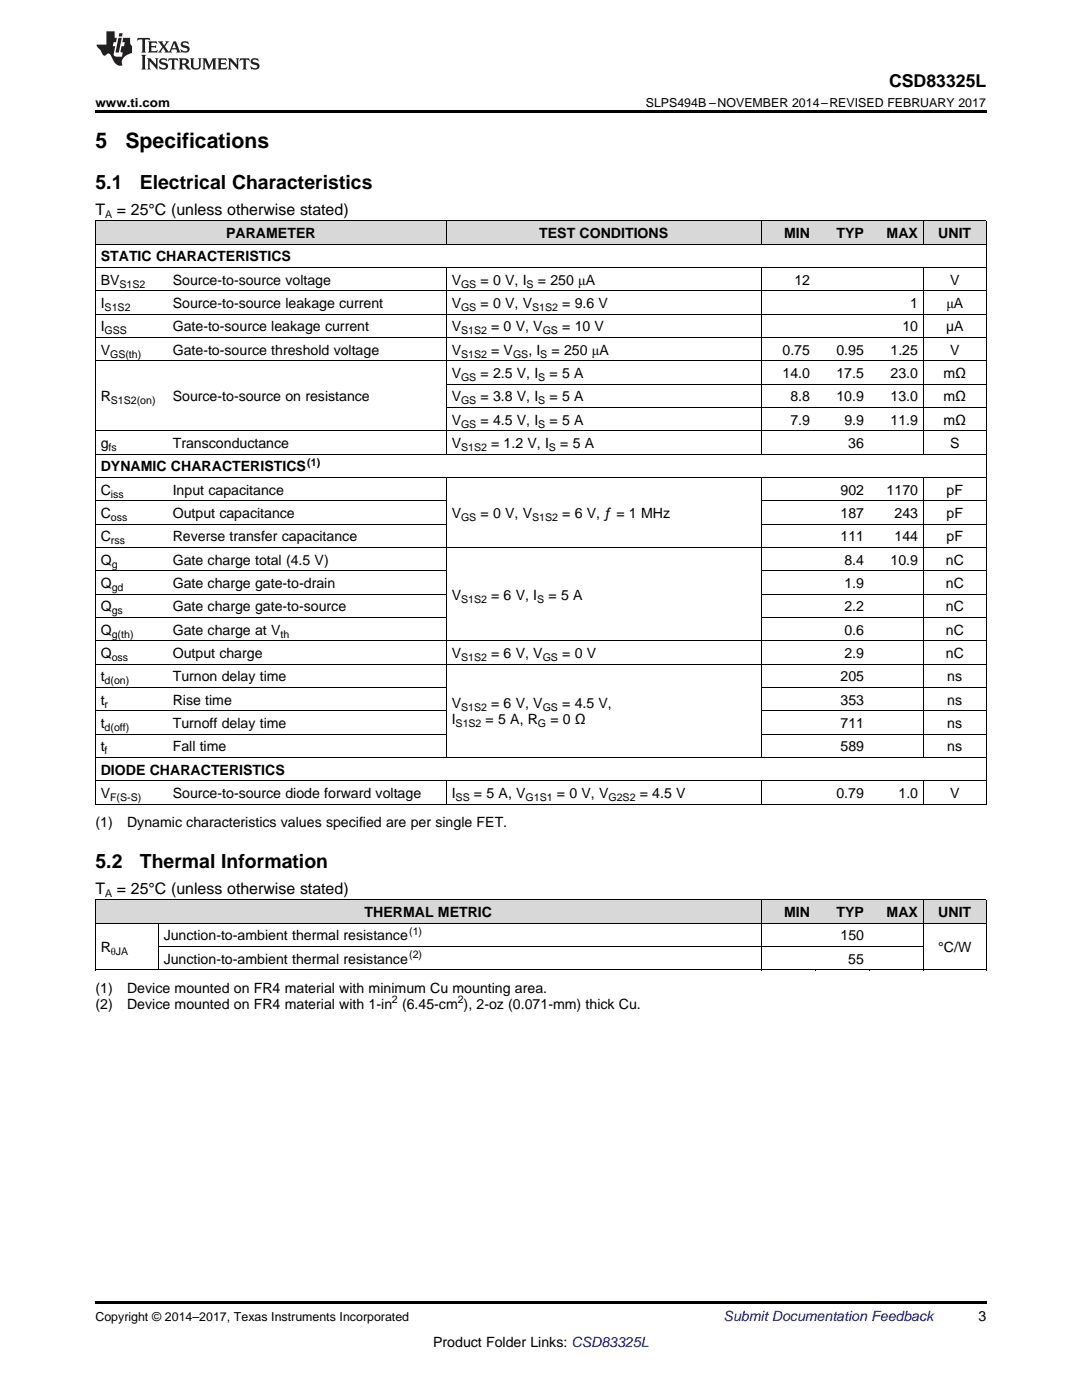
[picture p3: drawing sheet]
<svg xmlns="http://www.w3.org/2000/svg" width="216mm" height="279mm" viewBox="0 0 216 279" stroke-linecap="round" stroke-linejoin="round" font-family="sans-serif">
<defs><g id="words">
<g font-size="4.2">
<text x="19" y="29.6">5</text>
<text x="25" y="29.6">Specifications</text>
</g>
<g font-size="3.9">
<text x="19" y="37.7">5.1</text>
<text x="27.9" y="37.7">Electrical Characteristics</text>
<text x="19" y="173.2">5.2</text>
<text x="27.9" y="173.2">Thermal Information</text>
</g>
<text font-size="3.5" x="177.4" y="17.3">CSD83325L</text>
<g font-size="3.2">
<text x="19" y="42.9">T</text>
<text x="23.3" y="42.9">= 25°C (unless otherwise stated)</text>
<text x="19" y="178.4">T</text>
<text x="23.3" y="178.4">= 25°C (unless otherwise stated)</text>
</g>
<g font-size="2.8">
<text x="45.1" y="47.5">PARAMETER</text>
<text x="107.6" y="47.5">TEST CONDITIONS</text>
<text x="156.5" y="47.5">MIN</text>
<text x="166.9" y="47.5">TYP</text>
<text x="176.9" y="47.5">MAX</text>
<text x="187.2" y="47.5">UNIT</text>
<text x="20.1" y="52.2">STATIC CHARACTERISTICS</text>
<text x="20.1" y="56.8">BV</text>
<text x="34.5" y="56.8">Source-to-source voltage</text>
<text x="90.1" y="56.8">V</text>
<text x="95.9" y="56.8">= 0 V, I</text>
<text x="107.3" y="56.8">= 250 μA</text>
<text x="158.5" y="56.8">12</text>
<text x="189.6" y="56.8">V</text>
<text x="20.1" y="61.5">I</text>
<text x="34.5" y="61.5">Source-to-source leakage current</text>
<text x="90.1" y="61.5">V</text>
<text x="95.9" y="61.5">= 0 V, V</text>
<text x="112.2" y="61.5">= 9.6 V</text>
<text x="181.6" y="61.5">1</text>
<text x="188.8" y="61.5">μA</text>
<text x="20.1" y="66.1">I</text>
<text x="20.1" y="70.8">V</text>
<text x="34.5" y="66.1">Gate-to-source leakage current</text>
<text x="34.5" y="70.8">Gate-to-source threshold voltage</text>
<text x="90.1" y="66.1">V</text>
<text x="90.1" y="70.8">V</text>
<text x="98" y="66.1">= 0 V, V</text>
<text x="98" y="70.8">= V</text>
<text x="105.4" y="70.8">, I</text>
<text x="110.1" y="70.8">= 250 μA</text>
<text x="112.2" y="66.1">= 10 V</text>
<text x="156.1" y="70.8">0.75</text>
<text x="166.9" y="70.8">0.95</text>
<text x="177.7" y="70.8">1.25</text>
<text x="180.1" y="66.1">10</text>
<text x="188.8" y="66.1">µA</text>
<text x="189.6" y="70.8">V</text>
<text x="90.1" y="75.5">V</text>
<text x="95.9" y="75.5">= 2.5 V, I</text>
<text x="109.7" y="75.5">= 5 A</text>
<text x="156.1" y="75.5">14.0</text>
<text x="166.9" y="75.5">17.5</text>
<text x="177.7" y="75.5">23.0</text>
<text x="188.3" y="75.5">mΩ</text>
<text x="20.1" y="80.1">R</text>
<text x="34.5" y="80.1">Source-to-source on resistance</text>
<text x="90.1" y="80.1">V</text>
<text x="95.9" y="80.1">= 3.8 V, I</text>
<text x="109.7" y="80.1">= 5 A</text>
<text x="157.7" y="80.1">8.8</text>
<text x="166.9" y="80.1">10.9</text>
<text x="177.7" y="80.1">13.0</text>
<text x="188.3" y="80.1">mΩ</text>
<text x="20.1" y="89.4">g</text>
<text x="34.5" y="89.4">Transconductance</text>
<text x="90.1" y="84.8">V</text>
<text x="90.1" y="89.4">V</text>
<text x="95.9" y="84.8">= 4.5 V, I</text>
<text x="98" y="89.4">= 1.2 V, I</text>
<text x="109.7" y="84.8">= 5 A</text>
<text x="111.8" y="89.4">= 5 A</text>
<text x="157.7" y="84.8">7.9</text>
<text x="168.5" y="84.8">9.9</text>
<text x="169.3" y="89.4">36</text>
<text x="177.7" y="84.8">11.9</text>
<text x="188.3" y="84.8">mΩ</text>
<text x="189.6" y="89.4">S</text>
<text x="20.1" y="94.1">DYNAMIC CHARACTERISTICS</text>
<text x="20.1" y="98.7">C</text>
<text x="34.5" y="98.7">Input capacitance</text>
<text x="167.7" y="98.7">902</text>
<text x="176.9" y="98.7">1170</text>
<text x="188.9" y="98.7">pF</text>
<text x="20.1" y="103.4">C</text>
<text x="34.5" y="103.4">Output capacitance</text>
<text x="90.1" y="103.4">V</text>
<text x="95.9" y="103.4">= 0 V, V</text>
<text x="112.2" y="103.4">= 6 V, ƒ = 1 MHz</text>
<text x="167.7" y="103.4">187</text>
<text x="178.5" y="103.4">243</text>
<text x="188.9" y="103.4">pF</text>
<text x="20.1" y="108.1">C</text>
<text x="20.1" y="112.7">Q</text>
<text x="34.5" y="108.1">Reverse transfer capacitance</text>
<text x="34.5" y="112.7">Gate charge total (4.5 V)</text>
<text x="167.7" y="108.1">111</text>
<text x="168.5" y="112.7">8.4</text>
<text x="177.7" y="112.7">10.9</text>
<text x="178.5" y="108.1">144</text>
<text x="188.7" y="112.7">nC</text>
<text x="188.9" y="108.1">pF</text>
<text x="20.1" y="117.4">Q</text>
<text x="34.5" y="117.4">Gate charge gate-to-drain</text>
<text x="90.1" y="119.7">V</text>
<text x="98" y="119.7">= 6 V, I</text>
<text x="109.5" y="119.7">= 5 A</text>
<text x="168.5" y="117.4">1.9</text>
<text x="188.7" y="117.4">nC</text>
<text x="20.1" y="122">Q</text>
<text x="34.5" y="122">Gate charge gate-to-source</text>
<text x="168.5" y="122">2.2</text>
<text x="188.7" y="122">nC</text>
<text x="20.1" y="126.7">Q</text>
<text x="20.1" y="131.3">Q</text>
<text x="34.5" y="126.7">Gate charge at V</text>
<text x="34.5" y="131.3">Output charge</text>
<text x="90.1" y="131.3">V</text>
<text x="98" y="131.3">= 6 V, V</text>
<text x="112.2" y="131.3">= 0 V</text>
<text x="168.5" y="126.7">0.6</text>
<text x="168.5" y="131.3">2.9</text>
<text x="188.7" y="126.7">nC</text>
<text x="188.7" y="131.3">nC</text>
<text x="20.1" y="136">t</text>
<text x="34.5" y="136">Turnon delay time</text>
<text x="167.7" y="136">205</text>
<text x="189" y="136">ns</text>
<text x="20.1" y="140.7">t</text>
<text x="34.5" y="140.7">Rise time</text>
<text x="90.1" y="141.4">V</text>
<text x="98" y="141.4">= 6 V, V</text>
<text x="112.2" y="141.4">= 4.5 V,</text>
<text x="167.7" y="140.7">353</text>
<text x="189" y="140.7">ns</text>
<text x="20.1" y="145.3">t</text>
<text x="20.1" y="150">t</text>
<text x="34.5" y="145.3">Turnoff delay time</text>
<text x="34.5" y="150">Fall time</text>
<text x="90.1" y="144.6">I</text>
<text x="96.9" y="144.6">= 5 A, R</text>
<text x="109.8" y="144.6">= 0 Ω</text>
<text x="167.7" y="145.3">711</text>
<text x="167.7" y="150">589</text>
<text x="189" y="145.3">ns</text>
<text x="189" y="150">ns</text>
<text x="20.1" y="154.6">DIODE CHARACTERISTICS</text>
<text x="20.1" y="159.3">V</text>
<text x="34.5" y="159.3">Source-to-source diode forward voltage</text>
<text x="90.1" y="159.3">I</text>
<text x="94.6" y="159.3">= 5 A, V</text>
<text x="111.1" y="159.3">= 0 V, V</text>
<text x="127.7" y="159.3">= 4.5 V</text>
<text x="166.9" y="159.3">0.79</text>
<text x="179.3" y="159.3">1.0</text>
<text x="189.6" y="159.3">V</text>
<text x="19" y="165.1">(1)</text>
<text x="25.4" y="165.1">Dynamic characteristics values specified are per single FET.</text>
<text x="72.7" y="183">THERMAL METRIC</text>
<text x="156.5" y="183">MIN</text>
<text x="166.9" y="183">TYP</text>
<text x="176.9" y="183">MAX</text>
<text x="187.2" y="183">UNIT</text>
<text x="20.1" y="190">R</text>
<text x="32.7" y="187.7">Junction-to-ambient thermal resistance</text>
<text x="167.7" y="187.7">150</text>
<text x="187.2" y="190">°C/W</text>
<text x="32.7" y="192.3">Junction-to-ambient thermal resistance</text>
<text x="169.3" y="192.3">55</text>
<text x="19" y="198.2">(1)</text>
<text x="19" y="201.4">(2)</text>
<text x="25.4" y="198.2">Device mounted on FR4 material with minimum Cu mounting area.</text>
<text x="25.4" y="201.4">Device mounted on FR4 material with 1-in (6.45-cm ), 2-oz (0.071-mm) thick Cu.</text>
<text x="195.3" y="263.6">3</text>
<text x="86.4" y="268.9">Product Folder Links: CSD83325L</text>
</g>
<text font-size="2.8" fill="#0000c8" x="144.4" y="263.6">Submit Documentation Feedback</text>
<g font-size="2.5">
<text x="19" y="21.4">www.ti.com</text>
<text x="128.9" y="21.4">SLPS494B –NOVEMBER 2014–REVISED FEBRUARY 2017</text>
<text x="19" y="263.6">Copyright © 2014–2017, Texas Instruments Incorporated</text>
</g>
<g font-size="2.1">
<text x="21" y="43.5">A</text>
<text x="23.8" y="57.4">S1S2</text>
<text x="92" y="57.4">GS</text>
<text x="105.1" y="57.4">S</text>
<text x="20.9" y="62.1">S1S2</text>
<text x="92" y="62.1">GS</text>
<text x="106.2" y="62.1">S1S2</text>
<text x="20.9" y="66.7">GSS</text>
<text x="22" y="71.4">GS(th)</text>
<text x="92" y="66.7">S1S2</text>
<text x="92" y="71.4">S1S2</text>
<text x="102.4" y="71.4">GS</text>
<text x="107.8" y="71.4">S</text>
<text x="108.3" y="66.7">GS</text>
<text x="92" y="76">GS</text>
<text x="107.4" y="76">S</text>
<text x="22.1" y="80.7">S1S2(on)</text>
<text x="92" y="80.7">GS</text>
<text x="107.4" y="80.7">S</text>
<text x="21.7" y="90">fs</text>
<text x="92" y="85.3">GS</text>
<text x="92" y="90">S1S2</text>
<text x="107.4" y="85.3">S</text>
<text x="109.5" y="90">S</text>
<text x="61.3" y="93">(1)</text>
<text x="22.1" y="99.3">iss</text>
<text x="22.1" y="104">oss</text>
<text x="92" y="104">GS</text>
<text x="106.2" y="104">S1S2</text>
<text x="22.1" y="108.6">rss</text>
<text x="22.3" y="113.3">g</text>
<text x="22.3" y="117.9">gd</text>
<text x="22.3" y="122.6">gs</text>
<text x="92" y="120.3">S1S2</text>
<text x="107.2" y="120.3">S</text>
<text x="22.3" y="127.2">g(th)</text>
<text x="22.3" y="131.9">oss</text>
<text x="56" y="127.2">th</text>
<text x="92" y="131.9">S1S2</text>
<text x="108.3" y="131.9">GS</text>
<text x="20.9" y="136.6">d(on)</text>
<text x="20.9" y="141.2">r</text>
<text x="92" y="142">S1S2</text>
<text x="108.3" y="142">GS</text>
<text x="20.9" y="145.9">d(off)</text>
<text x="90.9" y="145.1">S1S2</text>
<text x="107.3" y="145.1">G</text>
<text x="20.9" y="150.5">f</text>
<text x="22" y="159.8">F(S-S)</text>
<text x="90.9" y="159.8">SS</text>
<text x="104.9" y="159.8">G1S1</text>
<text x="121.4" y="159.8">G2S2</text>
<text x="21" y="179">A</text>
<text x="22.1" y="190.6">θJA</text>
<text x="81.6" y="186.5">(1)</text>
<text x="81.6" y="191.2">(2)</text>
<text x="78.2" y="200.2">2</text>
<text x="91.3" y="200.2">2</text>
</g>
</g></defs>
<g fill="#d8d8d8">
<path d="M19 179.6h12.6v4.7h-12.6z"/>
<path d="M31.6 179.6h120.3v4.7h-120.3z"/>
<path d="M151.9 179.6h10.8v4.7h-10.8z"/>
<path d="M162.7 179.6h10.8v4.7h-10.8z"/>
<path d="M173.5 179.6h10.8v4.7h-10.8z"/>
<path d="M184.3 179.6h12.5v4.7h-12.5z"/>
<path d="M19 44.1h12.6v4.7h-12.6z"/>
<path d="M31.6 44.1h1.8v4.7h-1.8z"/>
<path d="M33.4 44.1h55.7v4.7h-55.7z"/>
<path d="M89.1 44.1h62.8v4.7h-62.8z"/>
<path d="M151.9 44.1h10.8v4.7h-10.8z"/>
<path d="M162.7 44.1h10.8v4.7h-10.8z"/>
<path d="M173.5 44.1h10.8v4.7h-10.8z"/>
<path d="M184.3 44.1h12.5v4.7h-12.5z"/>
</g>
<path d="M19 22h177.8v.5h-177.8zM19 193.6h.2zM151.8 193.6h.1zM162.6 193.6h.1zM173.4 193.6h.1zM184.1 193.6h.2zM196.7 193.6h.1zM19 259.7h177.8v.5h-177.8z" fill="#000"/>
<g fill="none" stroke="#000" stroke-width=".2">
<path d="M19 58h177.8M19 53.4h177.8M19 48.7h177.8M19 44.1h177.8M19.1 44.1v116.4M89 44.1v4.7M89 53.4v37.3M151.9 44.1v4.7M151.9 53.4v37.3M184.2 44.1v4.7M184.2 53.4v37.3M196.8 44.1v116.4"/>
<path d="M19 72h177.8M19 67.4h177.8M19 62.7h177.8M89.1 76.7h107.7M19 100h70.1M19 95.3h177.8M19 90.6h177.8M19 86h177.8M89 95.4v55.8M89.1 81.3h107.7M151.9 95.4v55.8M151.9 100h44.9"/>
<path d="M184.2 95.4v55.8M19 118.6h70.1M19 113.9h70.1M19 109.3h177.8M19 104.6h70.1M151.9 118.6h44.9M151.9 113.9h44.9M151.9 104.6h44.9M19 137.2h70.1M19 132.6h177.8M19 127.9h177.8M19 123.2h70.1"/>
<path d="M151.9 137.2h44.9M151.9 123.2h44.9M19 155.8h177.8M19 151.2h177.8M19 146.5h70.1M19 141.9h70.1M89 155.9v4.6M151.9 155.9v4.6M151.9 146.5h44.9M151.9 141.9h44.9M184.2 155.9v4.6M19 179.6h177.8"/>
<path d="M19 160.5h177.8M19.1 179.6v14M151.9 179.6v14M184.2 179.6v14M196.8 179.6v14M19 193.6h177.8M19 184.2h177.8M31.6 184.3v9.3M31.6 188.9h152.7"/>
</g>
<g fill="#231f20">
<path d="M27.5 7.6l-.1 .5 .4-.2h.6v.1v2.1l-.2 .4h1l-.3-.4v-2.1l.1-.1h.5l.5 .2-.2-.5zM29.5 8.3l.2 .3v1.5l-.2 .4h1.8l.2-.6a1.04 1.04 0 0 1-1.3 .2v-.7h.6l.3 .2v-.6l-.3 .2h-.6v-.6l.8-.1 .4 .3-.2-.5zM31.5 8.3l.9 1.1-.9 1.1h.8l-.2-.2 .5-.7 .4 .7-.2 .2h1.5l-.1-.2 .1-.4h.9l.1 .4-.2 .2h1l-.3-.3-.7-1.9h-.5l-.9 2-.8-1 .9-1h-.8l.1 .3-.3 .5-.4-.6 .2-.2zM34.7 8.6l.4 1h-.7zM36.3 8.4a.63 .63 0 0 0-.2 .7 .63 .63 0 0 0 .6 .4l.6 .2 .1 .2a.75 .75 0 0 1-.7 .4 .75 .75 0 0 1-.6-.5l.1 .7 .1-.1a1.11 1.11 0 0 0 1.5-.6 1.13 1.13 0 0 0-1.2-.8l-.1-.4a1.04 1.04 0 0 1 1.2 .2l-.2-.5-.1 .1-.5-.2zM28.2 10.9l.2 .4v2.2l-.2 .4h1l-.3-.4v-2.2l.3-.4zM29.3 11.6l.3 .4v1.5l-.3 .4h.8l-.2-.4v-1.3l1.5 1.7v-1.9l.2-.4h-.7l.2 .4v.9l-1.1-1.3zM32 11.8a.62 .62 0 0 0-.2 .7 .62 .62 0 0 0 .6 .4l.6 .1 .1 .3a.76 .76 0 0 1-.7 .3 .76 .76 0 0 1-.6-.4l.1 .7 .1-.1a1.11 1.11 0 0 0 1.5-.6 1.13 1.13 0 0 0-1.2-.8l-.1-.4a1.04 1.04 0 0 1 1.2 .2l-.2-.6-.1 .1-.5-.1zM33.7 11.6l-.2 .6a.61 .61 0 0 1 .8-.3v1.6l-.2 .4h.9l-.2-.4v-1.6a.63 .63 0 0 1 .8 .3l-.2-.6zM35.6 11.6l.3 .4v1.5l-.3 .4h1l-.2-.2v-.8l.5 .2a.76 .76 0 0 0 1.2 .7l-1-1a.58 .58 0 0 0 .6-.5 .58 .58 0 0 0-.5-.6zM36.4 11.9h.1a.45 .45 0 0 1 .5 .1 .45 .45 0 0 1 .1 .5l-.7 .2zM37.9 11.6l.2 .2a2.17 2.17 0 0 0 .3 1.9 .99 .99 0 0 0 1.6-.6v-1.1l.2-.4h-.7l.2 .2a1.92 1.92 0 0 1-.2 1.8 .6 .6 0 0 1-.9-.5v-1.1l.2-.4zM40.4 11.6l.2 .4v1.5l-.2 .4h.7l-.2-.4v-1.4l.8 1.8 .8-1.8v1.4l-.2 .4h.9l-.2-.4v-1.5l.2-.4h-.8l-.6 1.5-.6-1.5zM43.4 11.6l.2 .4v1.5l-.2 .4h1.8l.2-.6a1.04 1.04 0 0 1-1.3 .1v-.6h.5l.4 .2v-.6l-.4 .2h-.5v-.7h.8l.3 .3-.1-.6zM45.5 11.6l.2 .4v1.5l-.2 .4h.7l-.2-.4v-1.3l1.5 1.7v-1.9l.2-.4h-.7l.2 .4v.9l-1.1-1.3zM47.9 11.6l-.1 .6a.61 .61 0 0 1 .8-.3v1.6l-.3 .4h1l-.3-.4 .1-1.6a.63 .63 0 0 1 .7 .3l-.1-.6zM50.2 11.8a.62 .62 0 0 0-.2 .7 .62 .62 0 0 0 .6 .4l.6 .1 .2 .3a.76 .76 0 0 1-.8 .3 .76 .76 0 0 1-.6-.4l.1 .7 .2-.1a1.11 1.11 0 0 0 1.5-.6 1.13 1.13 0 0 0-1.3-.8l-.1-.4a1.04 1.04 0 0 1 1.2 .2l-.1-.6-.2 .1-.5-.1z"/>
<path d="M21.2 6.3v2.6h-1.9l.1 .4 .7 .9a.91 .91 0 0 0 1 .8 .56 .56 0 0 1 .5-.3 .56 .56 0 0 1 .5 .3l.4 .8a1.53 1.53 0 0 0 1.9 1.2 1.54 1.54 0 0 1 1-2.1l.9-.3v-1.4a1.52 1.52 0 0 1-.3-1.6h-1.4l-.2 .8h.5l-.2 .8h-.4l-.2 1v.2l.4 .1-.2 .8a1.93 1.93 0 0 1-1.6-.3l.3-1.8h-.5l.2-.8h.4l.2-.8h-.4v-1.3zM23.6 7.6l-.6 2.9h.7l.6-2.9zM23.8 6.6l-.1 .7h.6l.2-.7z"/>
</g>
<use href="#words"/>
</svg>
